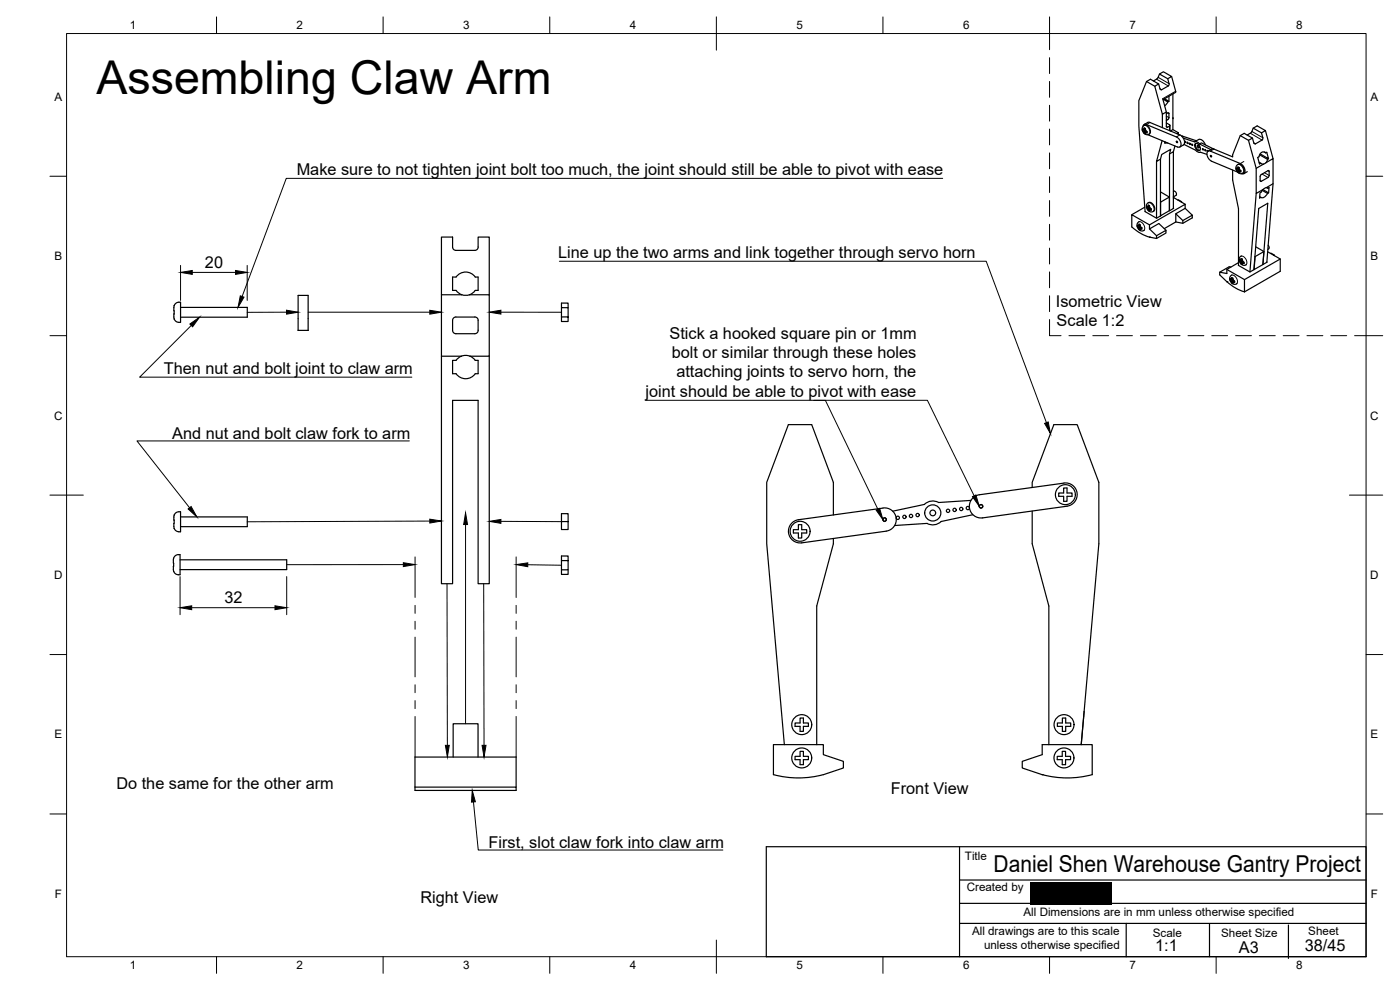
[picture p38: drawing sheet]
<svg xmlns="http://www.w3.org/2000/svg" width="420mm" height="297mm" viewBox="0 0 420 297" stroke-linecap="round" stroke-linejoin="round" font-family="sans-serif">
<defs><g id="words">
<text font-size="14" x="28.9" y="28.2">Assembling Claw Arm</text>
<text font-size="7" x="298.2" y="261.7">Daniel Shen Warehouse Gantry Project</text>
<g font-size="4.9">
<text x="89" y="52.5">Make sure to not tighten joint bolt too much, the joint should still be able to pivot with ease</text>
<text x="167.5" y="77.4">Line up the two arms and link together through servo horn</text>
<text x="61.5" y="80.3">20</text>
<text x="316.9" y="92">Isometric View</text>
<text x="200.9" y="101.6">Stick a hooked square pin or 1mm</text>
<text x="317.1" y="97.9">Scale 1:2</text>
<text x="201.6" y="107.4">bolt or similar through these holes</text>
<text x="49.2" y="112.1">Then nut and bolt joint to claw arm</text>
<text x="203" y="113.2">attaching joints to servo horn, the</text>
<text x="193.7" y="119.1">joint should be able to pivot with ease</text>
<text x="51.7" y="131.6">And nut and bolt claw fork to arm</text>
<text x="67.4" y="180.9">32</text>
<text x="34.9" y="236.7">Do the same for the other arm</text>
<text x="267.4" y="238.1">Front View</text>
<text x="146.6" y="254.3">First, slot claw fork into claw arm</text>
<text x="126.2" y="270.8">Right View</text>
<text x="346.7" y="285.3">1:1</text>
<text x="371.8" y="286">A3</text>
<text x="391.6" y="285.2">38/45</text>
</g>
<g font-size="3.5">
<text x="39" y="8.8">1</text>
<text x="89" y="8.8">2</text>
<text x="139" y="8.8">3</text>
<text x="189" y="8.8">4</text>
<text x="239" y="8.8">5</text>
<text x="289" y="8.8">6</text>
<text x="339" y="8.8">7</text>
<text x="389" y="8.8">8</text>
<text x="16.3" y="30.2">A</text>
<text x="411.3" y="30.2">A</text>
<text x="16.3" y="78">B</text>
<text x="411.3" y="78">B</text>
<text x="16.2" y="125.9">C</text>
<text x="411.2" y="125.9">C</text>
<text x="16.2" y="173.7">D</text>
<text x="411.2" y="173.7">D</text>
<text x="16.3" y="221.6">E</text>
<text x="411.3" y="221.6">E</text>
<text x="289.6" y="258">Title</text>
<text x="16.4" y="269.4">F</text>
<text x="290.1" y="267.3">Created by</text>
<text x="411.4" y="269.4">F</text>
<text x="307.2" y="274.9">All Dimensions are in mm unless otherwise specified</text>
<text x="291.7" y="280.6">All drawings are to this scale</text>
<text x="346" y="281.2">Scale</text>
<text x="366.5" y="281">Sheet Size</text>
<text x="392.6" y="280.7">Sheet</text>
<text x="295.3" y="284.8">unless otherwise specified</text>
<text x="39" y="290.8">1</text>
<text x="89" y="290.8">2</text>
<text x="139" y="290.8">3</text>
<text x="189" y="290.8">4</text>
<text x="239" y="290.8">5</text>
<text x="289" y="290.8">6</text>
<text x="339" y="290.8">7</text>
<text x="389" y="290.8">8</text>
</g>
</g></defs>
<g fill="none" stroke="#000" stroke-width=".36">
<path d="M342.8 39.1l.5 .3M343 37.9a.69 .69 0 0 1 1.1-.6l8.9 3.8M343.4 37.4l1-.7h.7l9 3.8M343.7 39.8l-.3 .2-.1-.6 .4-.2v1l-.3-.2M343.7 38.5v.3l-.4 .2-.5-.3v.4l.4-.2 .5 .3M343.7 39.2l.6 .3v.4l-.6-.3 .6-.1M343.7 38.6l-.3-.3-.1 .7M343.7 38.6v.6M344.1 24.5l2.5 1.4M347.1 23.8l-.9 .5M347.1 23.7l.5-.5 .4-1 2.5 1.4 .4 1.8-.3 .4M347.7 25.2l-1.1 .7 2.2 8.4 1.2-.7"/>
<path d="M348 22.2l1.1-.7 2.5 1.5-1.1 .6M348.6 26.9l-.4-.3-.5-1.4-2.4-1.4-1.2 .7-2.3 5.7v7.5l1.8 25.8 3.5 2 1.2-.8M348.8 34.3v4M349 29.6l1 4v4.4M349.5 29.6l1.3 .8-.3 .2-1.3-.8M350 34.1l.6-.3 .2 .3v1.2l-.3 .6M350 36.9l1.1 .7-.7 .6-.3-.2M350.5 35.9l-.5 .3M350.5 30.6l-1 1.1M350.6 25.8l-2 1.1M350.8 28.9v1.5M351.1 37.6v1.7"/>
<path d="M351.6 23l1.2 4.4v.4M352 28.2v10.7l-.7 .4M352 38.9l1.7 .9-.1 .4M352 35.3v.3M352.7 27.8l-3.7 2.1M353.7 39.8l-.5 .3M376.1 38.4l2.5 1.5 .4 1.7-.2 .4-2 1.2-.5-.3M378.6 39.9l1.2-.7-2.5-1.4-1.2 .6-.5 1.2-1.3 .9M379.8 39.2l2.3 8.4M344.4 40.4l9 3.7a.69 .69 0 0 0 1-.6l-.3-1.4-1.1-1M345 40.2a1.61 1.61 0 0 0 0-1.8 1.61 1.61 0 0 0-1.7-.7l-.5 .8 .3 1.2 .9 .7 1-.2M347.1 48.4v17.1"/>
<path d="M348.3 47.8v17M348.3 57.6l2.6 1.5M348.8 42.2l-1.7 6.2 1.2-.6 .3-1.4 2.7-1.6-.3 1.4M349.7 42.6l-.2 .4 .4-.2-.3-.1M349.9 42.8l.5 .1M352.1 59.4l.1-.1 3.5 2M352.2 57.4h-.1M352.2 57.3a.85 .85 0 0 1 .7 1.3l-.8 .5v.2M352.6 43.8l-.5 1.7M353.1 42.4l.3 .1v.3l-.3-.1zM354.1 40.5a2.21 2.21 0 0 1 1 3M354.7 40.8h.2"/>
<path d="M354.9 40.9l4.2 1.3-.6 .4-3.4-1.1M355.1 43.5l-1 .6M355.3 43.3l3.5 1.7 .6 .6 2.8 .7M355.5 42.5l.2-.1 .1 .4-.3-.3M356.3 42.6l.2 .5zM356.9 42.9l.3 .5zM357.6 43.2l.3 .4zM358.5 42.6l.6-.1 .9 .7M358.8 43.1a1.39 1.39 0 0 1 1.2 2.1 1.39 1.39 0 0 1-1.2-2.1zM358.9 43a1.52 1.52 0 0 0 1.2 2.1M359.1 42.2a1.64 1.64 0 0 1 1.7-.2 1.64 1.64 0 0 1 .9 1.4M359.3 43.6l.5 .2 .1 .5-.4-.1z"/>
<path d="M359.5 43.6v.4l.4 .3M360.9 44.6l.2 .4zM361.6 44.8l.2 .5zM363.3 46.6l.3 .2v.3l-.3-.2zM363.6 44.7l-1 .6-.3-.1 .1 .3M364.2 44.7l-3.6-1.8-.6 .3 3.4 1.7M369.9 51v3l1.8 8.6-.1 17 3.5 2 1.3-.7M371 50.8l.5 .3M371.4 51.6l-7.8-3.2a2.11 2.11 0 0 1-1-3.1h.7l8.9 3.8a2.13 2.13 0 0 1 1.1 3h-.7M371.8 51.5l-.3 .2v-.6l.3-.2 .1 1-.4-.2M371.8 50.2v.3l-.3 .2-.5-.3v.4l.3-.2 .5 .3M371.8 50.9l.6 .3v.4l-.6-.3 .4-.2 .2 .1"/>
<path d="M371.9 50.3l-.4-.2v.6M371.9 50.3l-.1 .6M372.2 40.7l2.5 1.4 1.2-.7M373.1 51.9a1.61 1.61 0 0 0 0-1.8 1.61 1.61 0 0 0-1.7-.7l-.5 .9 .4 1.2 .9 .6 .9-.2M374.3 51.5l-1 .6M374.7 42.1l2.3 8.4M376.3 42.9l-.4-1.5-2.5-1.4-1.2 .7-2.3 5.7v.7l-5.6-2.4h-.7M377 58l-1.9 23.6M377.9 48.7l.5 .3M378 46.4l2.4 1.4 .3-.2M378 59l.4 .2M378.4 49l.8 .3"/>
<path d="M379.1 56.9l1.6 1-.3 .1-1.6-.9M379.2 49.3l-2.2 1.2v7.5l2.1-1.2M379.4 45.6l.5 .3M379.9 45.9l.3-.2 .5 1.9-2.5-1.4M379.9 45.8a1.3 1.3 0 0 0-1.4 0 1.3 1.3 0 0 0-.7 1.2l-.3 .3 .5 1.9 .4-.2M380 48.8l2.1-1.2v7.5l-2.1 1.2M380 48.8l-.8 .4M380.3 56.3l.2 .2M380.4 47.8l-.4 1M380.4 58a1.57 1.57 0 0 1-2 1.2M380.5 51.2l-2.1 1.3-.2 1.9h.3l2-1.1 .4-.7M380.5 56.5l.4-.2-.2 1.6"/>
<path d="M380.5 56.5a1.58 1.58 0 0 0-2 1.1l-.4 .3-.1 1.5 .4-.2M380.5 51.2l.4 .2v1.2M382.1 55.1l-1.9 23.6M143.5 74.1v-3h3.3v17.3M143.5 74.1a1.01 1.01 0 0 1-1 1h-5.7a1.01 1.01 0 0 1-1-1v-3h-3.3v17.3M339.7 64.4l5.3 3.1v1.2l2.1 2v.9l-2.1-.5a13 13 0 0 1-5.3-3zM341.3 68l.5 .3M341.8 67.9v-.7l.4 .2v.7M341.9 66.5l-.6 .7 .1 1.2 .8 .8 .7 .1 .5-.2M342.2 67.4l-.4 .5-.5-.2v.3l.3-.2 .6 .3M342.2 68.7l-.4 .1v-.5l.4-.2v1l-.4-.2M342.2 68.1l.5 .3v.4l-.5-.3 .3-.2 .2 .1"/>
<path d="M343.6 62.2l-3.9 2.2M344.1 62.2l.5 .4M344.4 61a1.14 1.14 0 0 1 1.9 .6 1.11 1.11 0 0 1 .3 1.3 1.11 1.11 0 0 1-1.1 .7l-.7-.3-.6-.6-.2-1zM344.6 62.2l.1-.7 .3 .2v.7M345 63l-.4 .1v-.5l.4-.2v1l-.3-.2M345 61.7l-.4 .5-.5-.3v.3l.3-.1 .6 .3M345 62.4l.5 .3v.4l-.5-.3 .3-.2 .2 .1M345 68.7l2.8-1.6 2.1 2M347.1 70.7l2.8-1.6v.8l-2.8 1.7M348.3 60.6h.1M348.3 60.6l2.6-1.5v4.1l-2.6 1.5zM352.1 62.6v-17.1l-1.1 .7v17"/>
<path d="M352.1 62.5l-1.2 .7M352.9 66.6v-2.5l2.8-1.6v-1.2l-10.7 6.2M352.9 64.1l2.1 2.1v.8M352.9 66.6l-3.5 2M353.5 60l1.1 .5-.1 .1M354.6 60.5l.1 .2M355 66.2l2.8-1.6v.8l-2.8 1.6-2.1-.4M355.7 62.5l2.1 2.1M371.7 78.8l-3.5 2v1.3l-2.1-.4M371.9 78.3l.5 .3M372.6 76.8l-.7 .8 .2 1.2 1 .8 1-.2M372.8 79l-.3 .2-.1-.6 .4-.2v1l-.3-.2"/>
<path d="M372.8 77.7l-.4 .5-.5-.3v.4l.4-.2 .5 .3M372.8 78.4l.6 .3v.4l-.6-.3 .3-.2 .3 .1M372.8 77.8l-.3-.2-.1 .6M372.8 77.8v.6M376.9 74l2.4 1.5-2.7 1.4M379.3 75.5l-.3 3.9-2.6 1.5 .3-3.9M380.2 78.6l-1.2 .8 1.5-18.4-2.7 1.6-1.5 18.3M380.4 75.6l3.8 2.1v3.7l-10.7 6.2M380.6 73.6l.3 .8-.4 .4M381.3 76l1.1 .5-.1 .1M382.4 76.5l.1 .2M384.2 77.7l-10.7 6.2"/>
<path d="M52.3 95.7h.1M52.3 91.7h.1M52.3 91.7v4M52.3 95.7l.7 .8 .7 .2M53.7 90.7h.5v6h-.5M53.7 90.7l-.7 .2-.7 .8M54.2 92.2h20v3h-20M89.5 88.6h3v10.5h-3zM138.6 88.4h-6.1v18.5h6M138.6 88.4l-.8-.4-.9-.9h-1.1v-4h1.1a3.5 3.5 0 0 1 5.7 0h.9v4h-.9l-.6 .7-1.1 .6M140.9 88.4h5.9v18.5h-5.8M140.9 88.4l-.9 .2-1.4-.2"/>
<path d="M143.5 96.1v3M143.5 96.1a.97 .97 0 0 0-1-1h-5.7a1.01 1.01 0 0 0-1 1v3a1.01 1.01 0 0 0 1 1h5.7a1.01 1.01 0 0 0 1-1M168.5 95.1h2v1.4h-2zM168.5 92.3v2.8M170.5 92.3v-1.4h-2v1.4h2v2.8M368.2 80.8l5.3 3.1v3.7M368.2 84.5a13.4 13.4 0 0 0 5.3 3.1M369.1 84l.5 .3M369.4 80.1l-.5-.1-2.8 1.7v.8l2.1 2M369.6 83.9l.1-.6 .3 .1v.7M369.7 82.5l-.6 .8 .2 1.2 .9 .8 1-.2M370 83.4l-.4 .5-.5-.3v.4l.3-.2 .6 .3"/>
<path d="M370 84.7l-.3 .2-.1-.6 .4-.2v1l-.3-.2M370 84.1l.5 .3v.4l-.2-.1-.3-.2 .3-.2 .2 .1M132.5 106.9v68.2h3.3v-55h7.7v55h3.3v-68.2M138.5 106.9l-1.6 1.2h-1.1v4h1.1a3.5 3.5 0 0 0 5.7 0h.9v-4h-.9l-1.5-1.2M141.1 106.9l-1.1-.3-1.5 .3M52.3 154.5h.1M52.3 154.5v4.1l.7 .8 .7 .1M53.7 153.6h.5v6h-.5M53.7 153.6l-.7 .1-.7 .8M54.2 155.1h20v2.9h-20M168.5 156.5h2v2.4h-2zM168.5 156.5v-2.4h2v2.4"/>
<path d="M238.1 158.9h1.5v-1.5h1v1.5h1.5v1h-1.5v1.5h-1v-1.5h-1.5zM250.1 154.5v-9.8l-6.5-17.3h-7l-6.5 17.3v18.5l5.3 60.2M265 152.4a3.5 3.5 0 0 1 4 3 3.5 3.5 0 0 1-3 4l-25.4 3.5a3.5 3.5 0 0 1-3.9-3 3.5 3.5 0 0 1 2.9-4l25.4-3.5M268.9 155.4a.5 .5 0 0 1 .8-.5 .5 .5 0 0 1 .1 .8 .5 .5 0 0 1-.8-.2M281.7 150.8a3.6 3.6 0 0 0-4.3 .5l-9.5 2.1M290.9 152.3a.5 .5 0 0 0-.8-.2 .5 .5 0 0 0 .2 .8 .5 .5 0 0 0 .7-.5M291.4 150.1l-9.7 .7M292 154.4l-9.5 2.1a3.6 3.6 0 0 1-4.3 .5l-9.7 .7M293.9 148.4a3.5 3.5 0 0 0-3 4 3.5 3.5 0 0 0 4 3l25.4-3.5a3.5 3.5 0 0 0 2.9-4 3.5 3.5 0 0 0-3.9-3l-25.4 3.5M309.8 146.3v-1.6l6.5-17.3h7l6.5 17.3v18.5l-5.3 60.2 .9-10M309.8 153.3v9.9l5 18.6v41.6M319.2 146.4h1v1.5h1.5v1h-1.5v1.5h-1v-1.5h-1.5v-1h1.5z"/>
<path d="M52.1 167.4v4M52.1 171.4h.1M52.1 171.4l.7 .9 .7 .2M53.5 166.4h.5v6.1h-.5M53.5 166.4l-.7 .2-.7 .8M54 168h32v2.9h-32M168.5 168.2h2v2.8h-2zM168.5 168.2v-1.4h2v1.4M168.5 171v1.3h2v-1.3M250.1 161.6v1.6l-5 18.6v41.6M238.6 216.9h1.5v-1.5h1v1.5h1.5v1h-1.5v1.5h-1v-1.5h-1.5zM317.3 216.9h1.5v-1.5h1v1.5h1.5v1h-1.5v1.5h-1v-1.5h-1.5z"/>
<path d="M124.5 236.2h30.4v1h-30.4zM124.5 236.2v-9.1h30.4v9.1M136 227.1v-9.9h7.5v9.9M238.6 226.9h1.5v-1.5h1v1.5h1.5v1h-1.5v1.5h-1v-1.5h-1.5zM247.1 232.4a28.8 28.8 0 0 1-15 0v-9h15v3l6 2v2l-6 2M306.8 228.4l6-2v-3h15v9a28.8 28.8 0 0 1-15 0l-6-2zM317.3 226.9h1.5v-1.5h1v1.5h1.5v1h-1.5v1.5h-1v-1.5h-1.5zM230 254h180v33h-180zM288 254v33M288 277.1h122M288 264h122M288 271h21.1"/>
<path d="M333.6 271h76.4M338 277.1v9.9M363 277.2v9.8M386.7 277.5v10.1"/>
<circle cx="240.1" cy="159.4" r="3"/>
<circle cx="265.5" cy="155.9" r=".5"/>
<circle cx="265.5" cy="155.9" r=".54"/>
<circle cx="271.4" cy="155.1" r=".5"/>
<circle cx="273.4" cy="154.8" r=".5"/>
<circle cx="275.4" cy="154.5" r=".5"/>
<circle cx="279.9" cy="153.9" r=".86"/>
<circle cx="279.9" cy="153.9" r="2.42"/>
<circle cx="284.5" cy="153.3" r=".5"/>
<circle cx="286.5" cy="153" r=".5"/>
<circle cx="288.5" cy="152.7" r=".5"/>
<circle cx="294.4" cy="151.9" r=".5"/>
<circle cx="294.4" cy="151.9" r=".54"/>
<circle cx="319.7" cy="148.4" r="3"/>
<circle cx="240.6" cy="217.4" r="3"/>
<circle cx="319.3" cy="217.4" r="3"/>
<circle cx="240.6" cy="227.4" r="3"/>
<circle cx="319.3" cy="227.4" r="3"/>
</g>
<g fill="#000">
<circle cx="345" cy="71.1" r=".18"/>
<circle cx="368.2" cy="84.5" r=".18"/>
<circle cx="312.8" cy="232.4" r=".18"/>
</g>
<g fill="none" stroke="#000" stroke-width=".3">
<path d="M20 10.1h390v276.9h-390zM65 5.1v5M115 5.1v5M165 5.1v5M215 5.1v10M265 5.1v5M315 5.1v9.8M315 17.3v4.8M365 5.1v5M315 24.4v4.8M315 31.6v4.8M315 38.7v4.8"/>
<path d="M343 39.2l.3 .6M343.3 37.7a1.73 1.73 0 0 1 1.5 2.6M343.3 38.6l-.3 .2M343.7 38.8l.3 .6M344 39.8l-.3 .2M345.1 36.8l-1 .6M347.1 23.8l3.5 2M347.6 23.2l3.2 1.9M348.1 26.7l.5 .2M350 35.7l.5 .2M350 38l.4 .2M350 34.8l.8 .5"/>
<path d="M350.5 33.9l.3 .2M351 37.8v1.4M352.8 27.4l-3.8 2.2M375.2 40l3.6 2M375.7 39.4l3.3 1.9M15 52.9h5M282.9 53.5h-197l-13.2 35.4M315 45.9v4.7M315 53v4.8M354.1 40.5l-1.1 .6M354.9 40.9h-.1M364.3 44.7l-1 .6"/>
<path d="M371.2 50.9l.3 .6M371.5 49.4a1.73 1.73 0 0 1 1.4 2.6M371.5 50.3l-.3 .2M371.9 50.5l.3 .6M372.2 51.5l-.3 .2M373.3 48.5l-1.1 .6M376.3 42.9l.5 .3M378.2 54.2l.3 .2M378.8 52.2l1.7 1.1M379.5 51.8l1.4 .8M380.5 51.2l.4 .2M410 52.9h5"/>
<path d="M54.2 79.6v10.5M74.2 79.6v10.5M167.9 78.4h128.1l18 48.4M315 60.2v4.7M315 67.3v4.8M315 74.5v4.7M341.5 68.1l.3 .6M341.8 66.6a1.73 1.73 0 0 1 1.5 2.5M341.8 67.5l-.3 .2M342.2 67.7l.3 .6M342.5 68.7l-.3 .2M344.3 62.4l.3 .5"/>
<path d="M344.6 60.9a1.73 1.73 0 0 1 1.5 2.6M344.6 61.8l-.3 .2M345 62l.3 .5M345.3 63l-.3 .1M372.1 78.4l.4 .6M372.4 76.9a1.73 1.73 0 0 1 1.5 2.6M372.5 77.8l-.4 .2M372.8 78l.3 .6M373.1 79l-.3 .2M57.4 97.6l-15.5 15.6h81.7M57.7 81.7h13M86 93.7h-11.8"/>
<path d="M92.5 93.7h36.5M150.3 93.7h18.2M315 95.9v4.8h3.4M315 81.6v4.7M315 88.7v4.8M369.3 84.1l.3 .6M369.6 82.6a1.73 1.73 0 0 1 1.5 2.6M369.6 83.5l-.3 .2M370 83.7l.3 .6M370.3 84.7l-.3 .2M15 100.7h5M320.8 100.7h4.8"/>
<path d="M328 100.7h4.7M335.1 100.7h4.8M342.2 100.7h4.8M349.4 100.7h4.7M356.5 100.7h4.8M363.7 100.7h4.7M370.8 100.7h4.8M378 100.7h4.7M385.1 100.7h4.8M392.2 100.7h4.8M399.4 100.7h4.8M406.5 100.7h8.5"/>
<path d="M122.9 132.3h-81.8l15.8 20M193.7 120.1h84.6l14.1 28.7M244.2 120.1h3.5l15.8 32.7M15 148.6h10M129 156.3l-54.8 .3M139.7 157.4v59.7M150.3 156.4l18.2 .1M405 148.6h10M54 173v11.4M86 173v11.4M121.1 169.4h-35.1M124.6 167.1v12.2"/>
<path d="M134.2 175.1l.1 48.5M145.2 175.1l.1 48.5M154.9 167.1v12.2M158.4 169.4l10.1 .2M15 196.4h5M57.5 182.3h25M124.6 181.6v2.4M124.6 186.4v2.4M124.6 191.2v11.9M154.9 181.6v2.4M154.9 186.4v2.4M154.9 191.2v11.9"/>
<path d="M410 196.4h5M124.6 205.5v2.3M124.6 210.2v2.4M124.6 215v12.1M154.9 205.5v2.3M154.9 210.2v2.4M154.9 215v12.1M15 244.2h5M142.1 240.6l1.4 14.4h73.4M410 244.2h5M65 287v5M115 287v5"/>
<path d="M165 287v5M215 282.1v9.9M265 287v5M315 287v5M365 287v5"/>
</g>
<g fill="#000" stroke="#000" stroke-width=".3">
<path d="M57 97.2l2.9-2-2.1 2.9zM54.2 81.7l3.5-.5v1.1zM70.7 81.2l3.5 .5-3.5 .6zM72.1 88.8l1.1 .4-1.8 3zM86 93.1l3.5 .6-3.5 .6zM129 93.1l3.5 .6-3.5 .6zM146.8 93.7l3.5-.6v1.1zM313.5 127l1.1-.4 .7 3.5zM56.5 152.7l.9-.7 1.7 3.1zM129 155.8l3.5 .5-3.5 .6zM139.7 153.9l.6 3.5h-1.2zM146.8 156.4l3.5-.5v1.1z"/>
<path d="M262.9 153l1.1-.5 1 3.4zM291.8 149l1.1-.5 1 3.4zM121.1 168.8l3.5 .6-3.5 .6zM154.9 169.4l3.5-.5v1.1zM54 182.3l3.5-.5v1.1zM82.5 181.8l3.5 .5-3.5 .6zM133.7 223.6h1.1l-.5 3.5zM144.7 223.6h1.2l-.6 3.5zM141.7 237.1l1 3.5-1.2 .1z"/>
</g>
<path d="M309.1 264.6h24.5v6.7h-24.5z" fill-rule="evenodd" fill="#000"/>
<use href="#words"/>
</svg>
